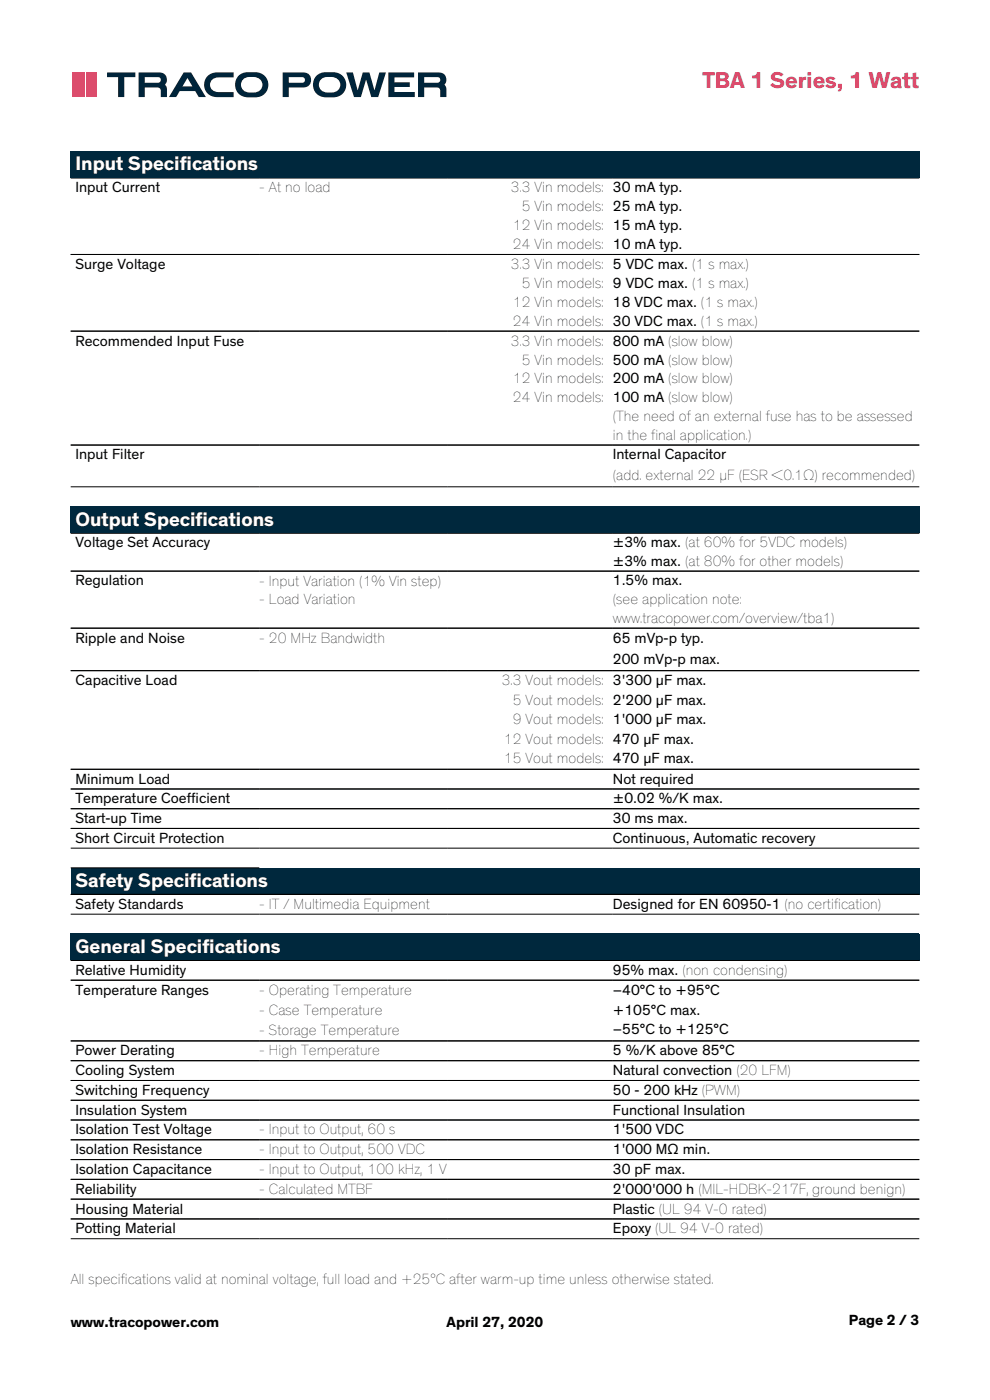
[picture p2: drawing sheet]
<svg xmlns="http://www.w3.org/2000/svg" width="210mm" height="297mm" viewBox="0 0 210 297" stroke-linecap="round" stroke-linejoin="round" font-family="sans-serif">
<defs><g id="words">
<text font-size="4.9" fill="#e53d63" x="149" y="18.7">TBA 1 Series, 1 Watt</text>
<g font-size="4.2" fill="#fff">
<text x="16" y="36.2">Input Specifications</text>
<text x="16" y="111.5">Output Specifications</text>
<text x="16" y="188.2">Safety Specifications</text>
<text x="16" y="202.2">General Specifications</text>
</g>
<g font-size="3.2">
<text x="16" y="40.8">Input Current</text>
<text x="55" y="40.8">- At no load</text>
<text x="108.4" y="40.8">3.3 Vin models: 30 mA typ.</text>
<text x="110.7" y="44.8">5 Vin models: 25 mA typ.</text>
<text x="108.8" y="48.8">12 Vin models: 15 mA typ.</text>
<text x="108.8" y="52.8">24 Vin models: 10 mA typ.</text>
<text x="16" y="57">Surge Voltage</text>
<text x="108.4" y="57">3.3 Vin models: 5 VDC max. (1 s max.)</text>
<text x="108.8" y="65.1">12 Vin models: 18 VDC max. (1 s max.)</text>
<text x="110.7" y="61.1">5 Vin models: 9 VDC max. (1 s max.)</text>
<text x="108.8" y="69.1">24 Vin models: 30 VDC max. (1 s max.)</text>
<text x="16" y="73.3">Recommended Input Fuse</text>
<text x="108.4" y="73.3">3.3 Vin models: 800 mA (slow blow)</text>
<text x="110.7" y="77.3">5 Vin models: 500 mA (slow blow)</text>
<text x="108.8" y="81.4">12 Vin models: 200 mA (slow blow)</text>
<text x="108.8" y="85.4">24 Vin models: 100 mA (slow blow)</text>
<text x="130" y="89.4">(The need of an external fuse has to be assessed</text>
<text x="130" y="93.3">in the final application.)</text>
<text x="16" y="97.5">Input Filter</text>
<text x="130" y="97.5">Internal Capacitor</text>
<text x="130" y="101.8">(add. external 22 µF (ESR &lt;0.1Ω) recommended)</text>
<text x="16" y="116.1">Voltage Set Accuracy</text>
<text x="130" y="116.1">±3% max. (at 60% for 5VDC models)</text>
<text x="16" y="124.2">Regulation</text>
<text x="55" y="124.2">- Input Variation (1% Vin step)</text>
<text x="130" y="120">±3% max. (at 80% for other models)</text>
<text x="130" y="124.2">1.5% max.</text>
<text x="55" y="128.2">- Load Variation</text>
<text x="130" y="128.2">(see application note:</text>
<text x="16" y="136.3">Ripple and Noise</text>
<text x="55" y="136.3">- 20 MHz Bandwidth</text>
<text x="130" y="132.1">www.tracopower.com/overview/tba1)</text>
<text x="130" y="136.3">65 mVp-p typ.</text>
<text x="130" y="140.8">200 mVp-p max.</text>
<text x="16" y="145.3">Capacitive Load</text>
<text x="106.4" y="145.3">3.3 Vout models: 3'300 µF max.</text>
<text x="108.8" y="149.5">5 Vout models: 2'200 µF max.</text>
<text x="108.8" y="153.6">9 Vout models: 1'000 µF max.</text>
<text x="106.9" y="157.8">12 Vout models: 470 µF max.</text>
<text x="106.9" y="161.9">15 Vout models: 470 µF max.</text>
<text x="16" y="166.2">Minimum Load</text>
<text x="130" y="166.2">Not required</text>
<text x="16" y="170.4">Temperature Coefficient</text>
<text x="130" y="170.4">±0.02 %/K max.</text>
<text x="16" y="174.6">Start-up Time</text>
<text x="16" y="178.8">Short Circuit Protection</text>
<text x="130" y="174.6">30 ms max.</text>
<text x="130" y="178.8">Continuous, Automatic recovery</text>
<text x="16" y="192.8">Safety Standards</text>
<text x="55" y="192.8">- IT / Multimedia Equipment</text>
<text x="130" y="192.8">Designed for EN 60950-1 (no certification)</text>
<text x="16" y="206.8">Relative Humidity</text>
<text x="130" y="206.8">95% max. (non condensing)</text>
<text x="16" y="211">Temperature Ranges</text>
<text x="55" y="211">- Operating Temperature</text>
<text x="55" y="215.2">- Case Temperature</text>
<text x="130" y="211">–40°C to +95°C</text>
<text x="130" y="215.2">+105°C max.</text>
<text x="55" y="219.5">- Storage Temperature</text>
<text x="130" y="219.5">–55°C to +125°C</text>
<text x="16" y="223.9">Power Derating</text>
<text x="55" y="223.9">- High Temperature</text>
<text x="130" y="223.9">5 %/K above 85°C</text>
<text x="16" y="228.1">Cooling System</text>
<text x="16" y="232.3">Switching Frequency</text>
<text x="130" y="228.1">Natural convection (20 LFM)</text>
<text x="130" y="232.3">50 - 200 kHz (PWM)</text>
<text x="16" y="236.5">Insulation System</text>
<text x="130" y="236.5">Functional Insulation</text>
<text x="16" y="240.6">Isolation Test Voltage</text>
<text x="16" y="244.8">Isolation Resistance</text>
<text x="55" y="240.7">- Input to Output, 60 s</text>
<text x="55" y="244.9">- Input to Output, 500 VDC</text>
<text x="130" y="240.6">1'500 VDC</text>
<text x="130" y="244.8">1'000 MΩ min.</text>
<text x="16" y="249">Isolation Capacitance</text>
<text x="55" y="249.1">- Input to Output, 100 kHz, 1 V</text>
<text x="130" y="249">30 pF max.</text>
<text x="16" y="253.2">Reliability</text>
<text x="16" y="257.4">Housing Material</text>
<text x="55" y="253.2">- Calculated MTBF</text>
<text x="130" y="253.2">2'000'000 h (MIL-HDBK-217F, ground benign)</text>
<text x="130" y="257.4">Plastic (UL 94 V-0 rated)</text>
<text x="16" y="261.6">Potting Material</text>
<text x="130" y="261.6">Epoxy (UL 94 V-0 rated)</text>
<text x="15" y="272.4">All specifications valid at nominal voltage, full load and +25°C after warm-up time unless otherwise stated.</text>
<text x="15" y="281.6">www.tracopower.com</text>
<text x="94.7" y="281.6">April 27, 2020</text>
<text x="180.1" y="281.1">Page 2 / 3</text>
</g>
</g></defs>
<g fill="#00283d">
<path d="M15 32.1h40v5.6h-40z"/>
<path d="M55 32.1h40v5.6h-40z"/>
<path d="M95 32.1h35v5.6h-35z"/>
<path d="M130 32.1h65v5.6h-65z"/>
</g>
<path d="M15 37.7h180M15 54h180M15 70.2h180M15 94.4h180M15 103.3h180" fill="none" stroke="#000" stroke-width=".21"/>
<g fill="#00283d">
<path d="M15 32h180v5.7h-180z"/>
<path d="M15 107.4h40v5.7h-40z"/>
<path d="M55 107.4h40v5.7h-40z"/>
<path d="M95 107.4h35v5.7h-35z"/>
<path d="M130 107.4h65v5.7h-65z"/>
</g>
<path d="M15 113.1h180M15 121.2h180M15 133.3h180M15 142.3h180M15 163.2h180M15 167.4h180M15 171.6h180M15 175.7h180M15 179.9h180" fill="none" stroke="#000" stroke-width=".21"/>
<g fill="#00283d">
<path d="M15 107.4h180v5.6h-180z"/>
<path d="M15 184.1h40v5.6h-40z"/>
<path d="M55 184.1h40v5.6h-40z"/>
<path d="M95 184.1h35v5.6h-35z"/>
<path d="M130 184.1h65v5.6h-65z"/>
</g>
<path d="M15 184.1h40M15 189.7h180M15 193.9h180" fill="none" stroke="#000" stroke-width=".21"/>
<g fill="#00283d">
<path d="M15 198.1h40v5.6h-40z"/>
<path d="M55 198.1h40v5.6h-40z"/>
<path d="M95 198.1h35v5.6h-35z"/>
<path d="M130 198.1h65v5.6h-65z"/>
</g>
<g fill="none" stroke="#000" stroke-width=".21">
<path d="M15 203.7h180M15 207.9h180M15 220.8h180M15 225h180M15 229.2h180M15 233.4h180M15 237.6h180M15 241.8h180M15 246h180M15 250.2h180M15 254.4h180M15 258.6h180"/>
<path d="M15 262.8h180"/>
</g>
<path d="M15 198.1h180v5.6h-180z" fill="#00283d"/>
<g fill="#00243a">
<path d="M82.4 15.4h5.4v1h-4.1v1.1h3.2v1h-3.2v1h4.3v1.1h-5.6z"/>
<path d="M44.2 16a6.7 6.7 0 0 1 4-.6h1.4v1h-3.2a1.59 1.59 0 0 0-1.9 1.6 1.59 1.59 0 0 0 1.9 1.5h3.2v1.1h-3.5a2.64 2.64 0 0 1-2.6-1.6 2.64 2.64 0 0 1 .7-3z"/>
<path d="M22.7 15.4h6v1h-2.3v4.2h-1.3v-4.2h-2.4z"/>
<path d="M73.4 15.4h1.5l1 3.8 1-3.8h1.5l1 3.8 1.1-3.8h1.4l-1.7 5.2h-1.4l-1.1-3.7-1.1 3.7h-1.5z"/>
<path d="M39.8 16.6l1 1.7h-2.1zM39 15.4l-3.2 5.2h1.6l.7-1.3h3.3l.8 1.3h1.5l-3.2-5.2z"/>
<path d="M51.6 16.8a3 3 0 0 1 3.8 .4 1.69 1.69 0 0 1-.1 1.8 1.69 1.69 0 0 1-1.8 .6 1.8 1.8 0 0 1-1.9-.4 1.8 1.8 0 0 1-.3-2zM50.7 15.9a2.71 2.71 0 0 0-.6 3.1 2.71 2.71 0 0 0 2.6 1.7 3.9 3.9 0 0 0 3.7-1.1 2.69 2.69 0 0 0 .2-2.9 2.69 2.69 0 0 0-2.5-1.4 4.3 4.3 0 0 0-3.4 .6z"/>
<path d="M68.1 16.8a3 3 0 0 1 3.9 .4 1.69 1.69 0 0 1-.2 1.8 1.69 1.69 0 0 1-1.7 .6 1.8 1.8 0 0 1-2-.4 1.8 1.8 0 0 1-.3-2zM67.3 15.9a2.71 2.71 0 0 0-.7 3.1 2.71 2.71 0 0 0 2.6 1.7 3.9 3.9 0 0 0 3.7-1.1 2.69 2.69 0 0 0 .2-2.9 2.69 2.69 0 0 0-2.4-1.4 4.3 4.3 0 0 0-3.4 .6z"/>
</g>
<g fill="#00243a">
<path d="M61.3 16.4h2.8a.6 .6 0 0 1 .6 .6 .6 .6 0 0 1-.6 .6h-2.8zM60 15.4v5.2h1.3v-2h3a1.59 1.59 0 0 0 1.7-1.6 1.59 1.59 0 0 0-1.7-1.6z" fill-rule="evenodd"/>
<path d="M90 16.4h2.8a.6 .6 0 0 1 .6 .6 .6 .6 0 0 1-.6 .6h-2.8zM88.7 15.4v5.2h1.3v-2h2.6a.78 .78 0 0 1 .8 1v1h1.3l-.1-2.1-.3-.5a1.55 1.55 0 0 0 .2-1.8 1.55 1.55 0 0 0-1.5-.8z" fill-rule="evenodd"/>
<path d="M30.7 16.4h2.8a.6 .6 0 0 1 .6 .6 .6 .6 0 0 1-.6 .6h-2.8zM29.4 15.4v5.2h1.3v-2h2.6a.78 .78 0 0 1 .8 1v1h1.3l-.1-2.1-.3-.5a1.55 1.55 0 0 0 .3-1.8 1.55 1.55 0 0 0-1.6-.8z" fill-rule="evenodd"/>
</g>
<g fill="#ed466c">
<path d="M15.3 15.4h2.2v5.2h-2.2z"/>
<path d="M18.3 15.4h2.1v5.2h-2.1z"/>
</g>
<path d="M17.9 15.4v5.2" fill="none" stroke="#ed466c" stroke-width=".29"/>
<use href="#words"/>
</svg>
